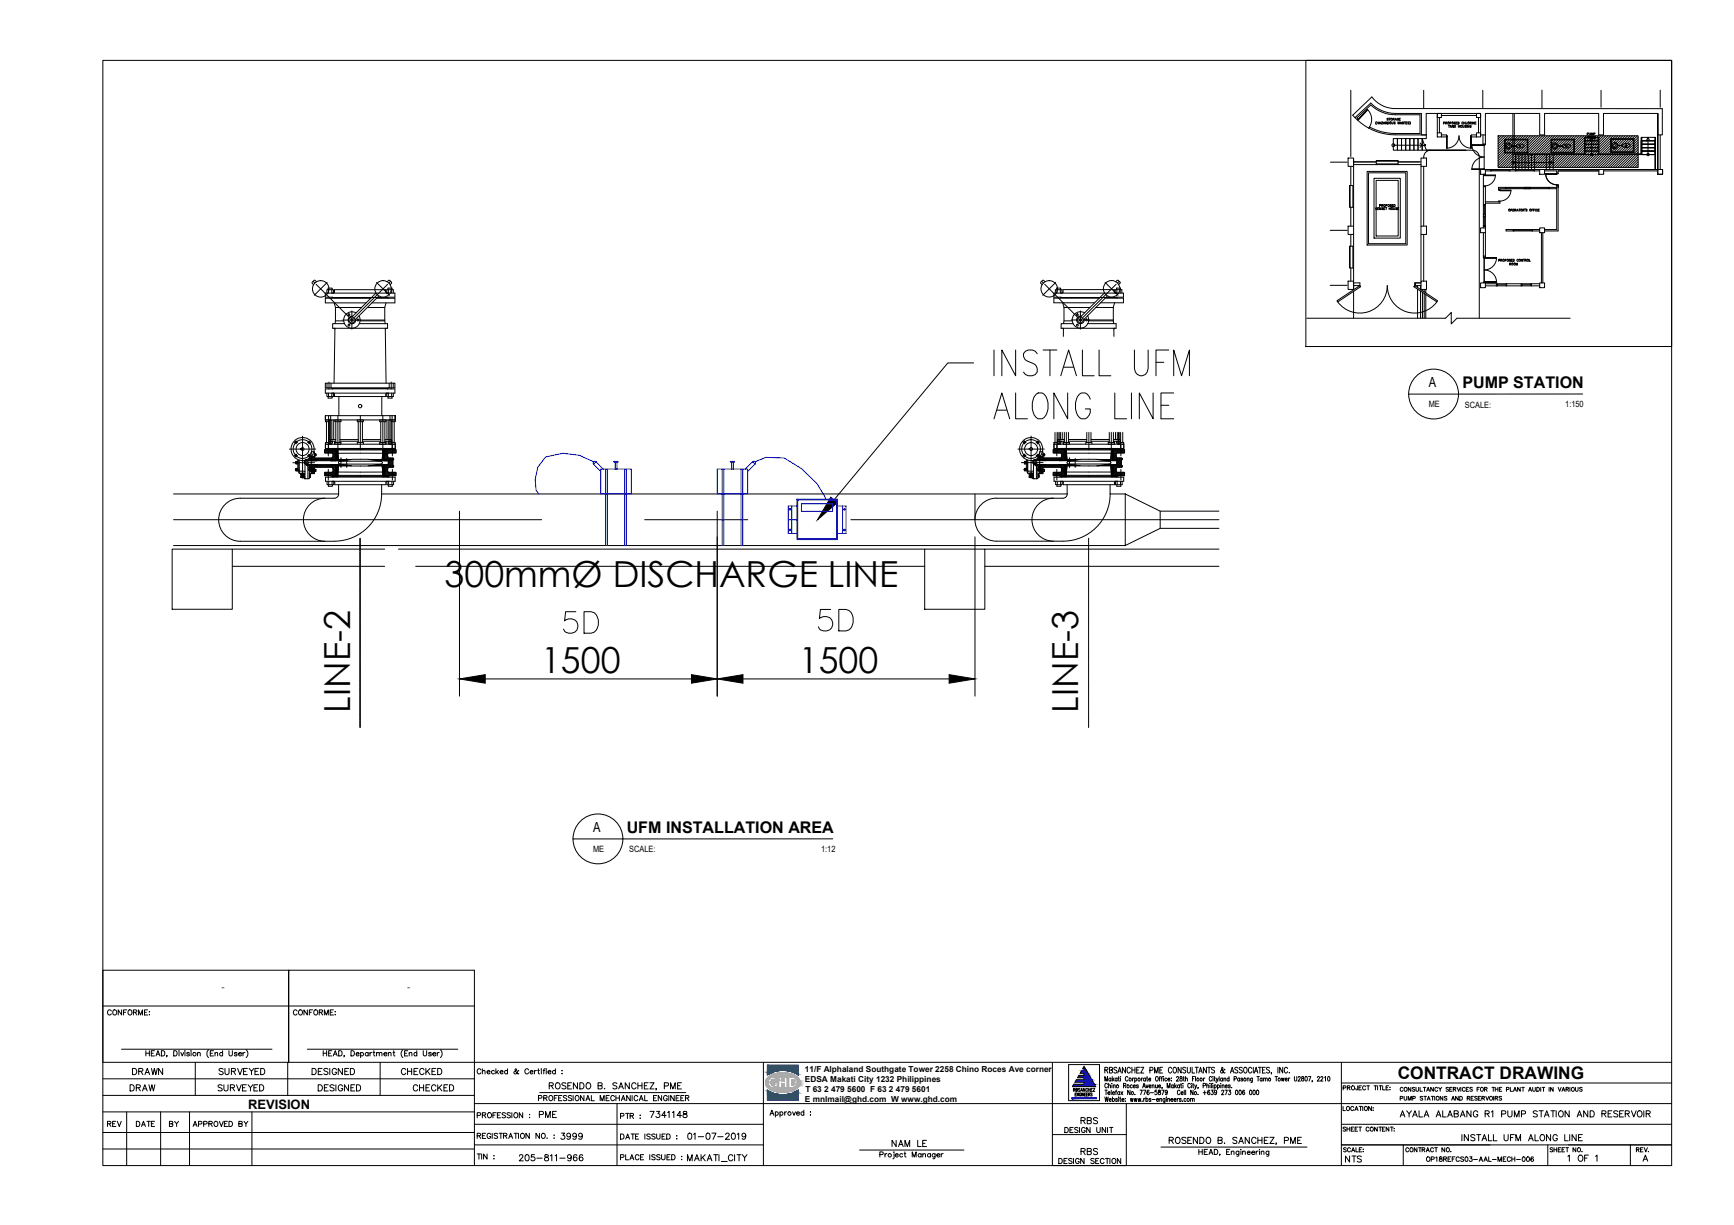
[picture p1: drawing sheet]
<svg xmlns="http://www.w3.org/2000/svg" width="841mm" height="594mm" viewBox="0 0 841 594" stroke-linecap="round" stroke-linejoin="round" font-family="sans-serif">
<defs><g id="words">
<g font-size="17.4">
<text x="216" y="285">300mmØ DISCHARGE LINE</text>
<text x="262" y="326">1500</text>
<text x="387" y="326">1500</text>
<text x="170" y="346" transform="rotate(-90 170 346)">LINE-2</text>
<text x="523" y="346" transform="rotate(-90 523 346)">LINE-3</text>
</g>
<g font-size="15.9">
<text x="272" y="308">5D</text>
<text x="396" y="307">5D</text>
</g>
<text font-size="8.4" x="678" y="523">CONTRACT DRAWING</text>
<g font-size="7.8">
<text x="709" y="188">PUMP STATION</text>
<text x="304" y="404">UFM INSTALLATION AREA</text>
</g>
<g font-size="7.1">
<text x="265" y="530">ROSENDO B. SANCHEZ, PME</text>
<text x="566" y="556">ROSENDO B. SANCHEZ, PME</text>
</g>
<g font-size="6.8">
<text x="693" y="188">A</text>
<text x="288" y="404">A</text>
</g>
<g font-size="6.6">
<text x="63" y="522">DRAWN</text>
<text x="105" y="522">SURVEYED</text>
<text x="150" y="522">DESIGNED</text>
<text x="193" y="522">CHECKED</text>
<text x="260" y="543">PME</text>
<text x="314" y="543">7341148</text>
<text x="678" y="543">AYALA ALABANG R1 PUMP STATION AND RESERVOIR</text>
<text x="271" y="554">3999</text>
<text x="332" y="554">01-07-2019</text>
<text x="431" y="557">NAM LE</text>
<text x="708" y="555">INSTALL UFM ALONG LINE</text>
<text x="523" y="561">RBS</text>
<text x="332" y="564">MAKATI_CITY</text>
<text x="759" y="564">1 OF 1</text>
</g>
<text font-size="6.3" x="120" y="538">REVISION</text>
<g font-size="6.2">
<text x="62" y="530">DRAW</text>
<text x="104" y="530">SURVEYED</text>
<text x="153" y="530">DESIGNED</text>
<text x="199" y="530">CHECKED</text>
<text x="260" y="535">PROFESSIONAL MECHANICAL ENGINEER</text>
<text x="523" y="546">RBS</text>
<text x="250" y="564">205-811-966</text>
<text x="651" y="565">NTS</text>
</g>
<g font-size="5.7">
<text x="51" y="494">CONFORME:</text>
<text x="141" y="494">CONFORME:</text>
<text x="230" y="543">PROFESSION :</text>
<text x="300" y="544">PTR :</text>
<text x="51" y="548">REV</text>
<text x="65" y="548">DATE</text>
<text x="81" y="548">BY</text>
<text x="92" y="548">APPROVED BY</text>
<text x="515" y="550">DESIGN UNIT</text>
<text x="230" y="553">REGISTRATION NO. :</text>
<text x="300" y="554">DATE ISSUED :</text>
<text x="300" y="564">PLACE ISSUED :</text>
<text x="512" y="566">DESIGN SECTION</text>
</g>
<g font-size="5.3">
<text x="650" y="550">SHEET CONTENT:</text>
<text x="651" y="560">SCALE:</text>
<text x="681" y="560">CONTRACT NO.</text>
<text x="751" y="560">SHEET NO.</text>
<text x="792" y="560">REV.</text>
<text x="691" y="564">OP18REFCS03-AAL-MECH-006</text>
</g>
<text font-size="4.9" x="678" y="535">PUMP STATIONS AND RESERVOIRS</text>
<g font-size="4.8">
<text x="107" y="480">-</text>
<text x="197" y="480">-</text>
</g>
<g font-size="4.2">
<text x="693" y="197">ME</text>
<text x="711" y="198">SCALE:</text>
<text x="759" y="197">1:150</text>
<text x="288" y="413">ME</text>
<text x="305" y="413">SCALE:</text>
<text x="398" y="413">1:12</text>
</g>
<g font-size="4">
<text x="731" y="130">ROOM</text>
<text x="390" y="520">11/F Alphaland Southgate Tower 2258 Chino Roces Ave corner</text>
<text x="390" y="525">EDSA Makati City 1232 Philippines</text>
<text x="391" y="529">T 63 2 479 5600 F 63 2 479 5601</text>
<text x="390" y="534">E mnlmail@ghd.com W www.ghd.com</text>
</g>
<text font-size="3.5" x="787" y="72">M</text>
</g></defs>
<!-- layer: M-X-BKGD -->
<g fill="none" stroke="#000" stroke-width=".49">
<path d="M633 29h178v139h-178zM655 44v32M657 57l8-7a17 17 0 0 0 12 5h12v10h3M657 57l-1-1 9-9a14 14 0 0 0 12 6h129v12h-2v-10h-26v10h-3v-10h-26v10h-2v-10h-27v15h-1v-5M657 57l1 1M658 58l6 4M659 58l-1-1 7-6a17 17 0 0 0 12 5h12v9h-14l-5-1-6-2M659 58h-1M663 53l-4 5zM663 53a7 7 0 0 1 1 9M668 59v1M668 60h1"/>
<path d="M669 59v1M669 60h1M670 59h1l-1 1h1M671 60h1M672 60l1-1h-1v1M672 60h1M673 59l1 1h-1zM673 57v1M674 57h.1M674 57v1M675 59v1l1-1M676 58v-1v1"/>
<path d="M676 58h.1M677 58v-1v1M677 59h-1l1 1h-1M677 58h.1M678 59v1l1-1M678 58v-1v1M679 58h.1M679 60h1M679 57v1M681 59h-1l1 1h-1M681 59h1M681 59v1"/>
<path d="M682 60h.1M683 59h-1v1h1M683 59v1M684 59v1M691 44v8M697 55h2v2h-2zM697 55v9M698 57v7M699 56h17M700 60l1-1h-1v1M701 60l1-1h-1v1M701 60h1"/>
<path d="M703 60l1-1h-1v1M706 59h-1l1 1h-1M706 60h1M707 59h-1v1h1M707 59h1v1h-1zM710 59l-1 1h1M710 60h1M710 59v1M711 59v1M711 59v1h1M713 60l1-1h-1v1M713 60h1"/>
<path d="M714 59v1M715 59v1l-1-1v1M715 60h1M716 59h-1v1h1M716 55h2v2h-2zM717 57v7M719 44v8M734 55v27M734 55v20h34l1-8M748 44v8M777 44v8M804 55v27z"/>
<path d="M805 44v8M645 79h8M654 77h3v4h-3zM656 79h12M656 80h33M657 77v3M664 62l4 2 7 1h17M664 62h.1M668 80v-2h10v2M668 78h10M668 79h10M669 60v-1l1 1"/>
<path d="M671 60v-1l1 1M676 67h2v6h-2zM678 67h2v6h-2zM678 79h11M679 60v-1l1 1M680 67h2v6h-2zM682 67h2v6h-2zM684 67h2v6h-2zM686 67h2v6h-2zM688 67h2v6h-2zM689 69l1 1h-14M689 77h3v4h-3z"/>
<path d="M690 67l1 3h1l-2 1h1l1 2h-2zM690 70l-1 1M692 65v-10h26v10h2M692 65v2h-2M694 73a3 3 0 0 0-3 4M697 64h2v2h-2zM699 65h3v1h-3M702 66v6zM702 72a6 6 0 0 0 6-6 6 6 0 0 0 6 6M702 61h1M703 61v1M703 62l1-1v1"/>
<path d="M703 61h1M705 61v1l-1-1v1M705 61v1M706 61v1M706 61h-1M707 61v1M707 61h1M708 61v1M709 61l1 1v-1M711 73h-19h22a3 3 0 0 1 3 3v78M711 61v1h-1M711 61v1"/>
<path d="M712 61v1v-1v1M713 66l1 6zM714 61h-1v1v-1M714 70l6 1zM714 70a6 6 0 0 0 6 6 6 6 0 0 0-6 6M716 64h2v2h-2zM716 65h-2v1h2M719 70h1M720 70v12M730 68h11v6h-11zM730 71l2-1v2zM731 72h1"/>
<path d="M733 71h2h-2M734 75h62M735 75v7M735 71a2.2 2.2 0 0 1 4 0 2.2 2.2 0 0 1-4 0zM737 75v7M737 71h.1M738 75v7M740 75v7M741 75v7M743 75v7M744 75v7M750 75v7"/>
<path d="M752 78l1 1h-19M752 75v7M752 68h12v6h-12zM753 68h10v6h-10zM753 71l2-1v2zM753 79l-1 1M753 75v7M754 72h.1M756 71h2h-2M758 71a2.2 2.2 0 0 1 4 0 2.2 2.2 0 0 1-4 0zM759 71h1M769 73h6v2h-6z"/>
<path d="M769 72h6v1h-6zM769 70h6v2h-6zM769 68h6v2h-6zM769 67h6v1h-6zM769 68h1M770 65v-1v1M770 67v-1v1M770 67h.1M771 64v1v-1M771 68l1-1 1 1M772 65v-1v1l1-1v1M772 67v8"/>
<path d="M773 67v-1v1l1-1v1M773 65h1l-1-1v1M775 67h1v8h20M781 67h12v7h-12zM782 68h10v6h-10zM782 71l2-2v3zM782 72h2M783 72h.1M785 71h2h-2M796 68v7M796 73h7v2h-7zM796 72h7v1h-7z"/>
<path d="M796 70h7v2h-7zM796 68h7v2h-7zM796 67v1h7v-1h-7v8M797 75h6v7M798 68l1-1 1 1M799 67v8M802 68h1M803 67v15M805 65v17M655 90v11M655 81v9M656 90v11"/>
<path d="M657 81v20M657 90h-2v11h2M663 83h20v36h-20zM664 84h18v34h-18zM666 86h13v29h-13zM667 87h11v27h-11zM669 100l1-1h-1v1M670 100l1-1h-1v1M670 100h1M672 100l1-1h-1v1M675 99h-1l1 1h-1M675 100h1"/>
<path d="M676 99h-1v1h1M676 99l1 1h-1zM689 81v29M691 81v29M714 82h6zM718 82h2v3h-2zM719 85h6h-5M719 90h1v21M719 91h1M719 99h1M719 100h1M720 100v4"/>
<path d="M720 85h-1v26M720 82h3M720 98h7M723 82h9v1h-9zM723 82v1h-3M723 82v1M723 83h9M725 85a5 5 0 0 1-5 5M727 92h.1M727 98h.1M727 98v1h-7M730 91h-3v1l6 1h-6v-1h3"/>
<path d="M730 91h9v1h-9zM730 91v1M730 91h9M732 82v1M732 82h3v1h-3zM733 92a5 5 0 0 1-6 6M735 82h9v1h-9zM735 82v1M735 83h9M739 91v1M739 91h3v1h-3zM739 91h3"/>
<path d="M742 91h9v1h-9zM742 91v1M742 91h9M744 82v1M747 82h2v3h-2zM747 82h-3v1h3M749 82h57v3h-2v-3M749 83h6v1M750 84l5 1zM750 84a5 5 0 0 0 5 6M751 91v1M755 90v21h-6"/>
<path d="M755 90h1M755 84h1M755 91h-4v1h4M756 91v-1v22h-7M775 83h-19v1l-6 1 5-1M775 82h3v3h-3zM778 83h26M804 82h2v3h-2zM645 112h8M654 110h3v4h-3zM655 119v11M655 101v9"/>
<path d="M655 114v5M656 119v11M657 119h-2v11h2M657 101v9M657 114v22M668 101h-1v1l1-1M668 101h1M669 101h-1v1h1M670 101v1l-1-1v1M671 101h-1h1l-1 1M671 101h.1M672 101h-1v1h1"/>
<path d="M672 101h1M672 101v1M674 101h.1M674 101v1M676 101v1l1-1M678 101h-1h1l-1 1M678 101h.1M678 101v1M689 110h3v4h-3zM689 114v22M691 114v22M718 111h2v2h-2z"/>
<path d="M719 110h1h-1M719 113v12h1v-12M719 104h1M719 105h1M719 110h1M720 105v5M730 111h4v1h-4zM733 102v-1v1M734 102h.1M734 111h9v1h-9zM734 111v1M734 112h9"/>
<path d="M734 101v1M735 102v-1v1M735 102h.1M736 102v-1v1M736 102h.1M737 101h.1M737 101v1M739 102v-1v1M739 102h.1M740 101v1M741 102h-1h1h-1M743 102h.1"/>
<path d="M743 111v1M744 101h-1v1M744 102h.1M744 101v1M745 101v1M746 102h-1h1M746 102h.1M747 101h-1v1h1M747 111h2v2h-2zM747 111h-4v1h4M748 113v24M152 136l1 1"/>
<path d="M153 138l17 16M154 137l-2-1-1 1 1 1M159 137l-7 6M183 137l6 6M188 137l1-1 1 1-1 1M188 138l-16 16M189 136v1M505 136l1 1M507 138l16 16M507 137l-1-1-1 1v1M512 137l-6 6M536 137l6 6"/>
<path d="M541 137l1-1 1 1v1M541 138l-16 16M543 136l-1 1M645 138h8M654 136h3v4h-3zM655 130v6M657 139h3v-2h-3v4M686 139l11 7-11-7zM687 139v-2h2h-3v2h3M688 139h.1M689 139v1M689 136h3v4h-3z"/>
<path d="M718 137h2v3h-2zM719 137h1M719 125h1M719 124h1M720 125h6zM720 137h6zM720 125v12M720 139h6v-1v1M720 138h6M726 125a6 6 0 0 1-6 6 6 6 0 0 1 6 6M726 138h4M727 126v1"/>
<path d="M728 126v1M728 126l1 1M730 138v1M731 138h-5v1h5M731 139h7v-1v1M731 138h7M731 138v1M738 138h4M738 126v1v-1v1M739 126h.1M739 126v1M740 126v1"/>
<path d="M742 126v1M742 138v1M743 138h-5v1h5M743 139h4M743 138h4M743 138v1M747 137h2v3h-2zM159 142v-2h3v2M159 140h2M159 140v2M161 140v2M161 144h27"/>
<path d="M161 144h-3v-2h34v2h-4M161 144v1M162 159v1M162 147l1 2M162 159v27M163 149l-1 8M163 149h12M163 156h4M166 155h21M167 157h-6v2h27v-2h-14M169 155l2-1 1 1-1 2-2-1M169 155v1"/>
<path d="M171 151v9M171 153a1.8 1.8 0 0 0-2 2 1.8 1.8 0 0 0 2 2 1.8 1.8 0 0 0 1-2M173 152a4 4 0 0 0-6 2 4 4 0 0 0 4 5 4 4 0 0 0 3-6M175 156h12M178 149h9M180 145h-22v2h20M182 142l-11 12M183 145h9v2h-12M184 144l-12 11M187 149v8M187 159v27M187 142v-2h-25v2"/>
<path d="M187 142h1M187 147v2M187 159v1M188 142v-2h3v2M188 144l1 1M188 140h2M188 140v2M190 140v2M512 142v-2h3v2M514 140v2M514 140h-1v2M515 144h26"/>
<path d="M515 144h-4v-2h34v2h-4M515 144l-1 1M515 142l1-2h24l1 2M515 159l1 1M515 147l1 2M516 159l-1 27M516 149v8M516 149h13M516 156h4M520 155h20M520 157h-5v2h26v-2h-13M522 155l2-1 2 1-2 2z"/>
<path d="M524 151v9M524 153a1.8 1.8 0 0 0-2 2 1.8 1.8 0 0 0 2 2 1.8 1.8 0 0 0 2-2M526 152a4 4 0 0 0-6 2 4 4 0 0 0 5 5 4 4 0 0 0 2-6M528 156h12M532 149h8M533 145h-22v2h20M536 142l-12 12M536 145h9v2h-11M537 144l-11 11M540 149v8M540 159l1 27M541 147l-1 2"/>
<path d="M541 159l-1 1M541 142v-2h3v2M541 144l1 1M542 140h1v2M542 140v2M634 154h67l3-2v5l3-3h55M648 146l12-7-11 7zM649 146a13 13 0 0 0 15 5 13 13 0 0 0 9-13 13 13 0 0 0 9 13 13 13 0 0 0 15-5M657 141v13M688 140v14M689 141v13M690 140v1"/>
<path d="M690 142v12M691 140v2M691 142v12M692 140v2M692 143v11M158 186h34v2h-34zM159 191v1h3v-1v1h25v-1M159 186v2M159 192v1h2v-1M159 191v1M160 185v4M161 186v2"/>
<path d="M161 188h.1M161 191v1M161 188h27M161 188l-3 1v2h34v-2l-4-1M164 192v10M185 192v10M188 192v1h2v-1M188 191v1M189 188h-1M189 186v2M190 185v4M190 191v1"/>
<path d="M191 186v2M191 191v1h-3v-1h-1M511 186h34v2h-34zM512 191v1h3v-1M512 186v2M513 191v2h1v-1M513 185v4M514 186v2M514 188h1M514 191v1M515 188h26M515 188l-4 1v2h34v-2l-4-1"/>
<path d="M515 191h1M516 191v1h24v-1M518 192v10M539 192v10M542 191v1M542 188h-1M542 186v2M543 185v4M543 191v2h-1v-1M544 186v2M544 191v1h-3v-1h-1M140 218h13"/>
<path d="M143 215h1M144 214v1M146 218h.1M147 212v20M149 215h2M150 214v1M158 218h-1M158 202v2v-2M158 202v2h34v-2M158 215h34v2h-34zM158 202h34M158 218l-1 1"/>
<path d="M158 204v11M159 218l-2 1M159 218l-2 2M159 220h.1M159 216v5M159 202v15M159 218l-1 2M160 215h-2h3M160 214h1v1h-1zM160 214h1M160 204v9M160 215h.1"/>
<path d="M160 218l-2 2M160 202v13M161 218l-2 2M161 204h-3h2M161 204v9M161 215h.1M161 220h.1M161 218l-1 2M161 220l1 1M161 218h2v5M161 218h1M162 218l-2 2"/>
<path d="M162 217v1M162 204v9M162 217l-3 3M162 218l1-1v6M162 214v1M162 215h3h-3zM162 204h3h-3zM162 217l2 1M163 218l-2 2M163 217v1M163 220v1M163 213h-3v1h3"/>
<path d="M163 204v11M163 219l-1 2M163 219l-2 1M163 219l1 1M163 218l1 1M163 217l1 1M164 217v6M164 218l-1 1M164 218l-3 2M164 218h22M164 219l-1 1M164 219h-1"/>
<path d="M164 202v21M164 220l-1 1M164 220h22M165 214h9M165 213h9M165 204v11M173 215h3M173 204h3h-3zM174 204v11M175 217h-14l-1 1h-3v2h4M175 217h13l1 1h3v2h-4v1l-1-1M175 202v15"/>
<path d="M176 214h9M176 213h9M176 204v11M184 204h3h-3zM184 215h3h-3zM185 204v11M186 220l1 1M186 219h.1M186 219l1 1M186 202l-1 21M186 218h.1M186 218v1"/>
<path d="M186 218v-1v6M186 217v6M186 217l3 3M186 220h.1M186 219v1M187 218l1 2M187 219l1 1M187 219l1 2M187 220l1 1M187 213h3v1h-3M187 204v11M187 217v1"/>
<path d="M187 220v1M187 218l2 2M187 217l-1 1M187 214v1M187 217v1h1M187 217l3 3M188 204v9M188 217l1 3M188 214h2v1h-2zM188 218h1h-3v5M188 214h2M189 218l1 2"/>
<path d="M189 204v9M189 204h3h-2M189 218l2 2M189 202v13M190 218l1 2M190 204v9M190 215h.1M190 215h2h-3M190 218l2 2M190 202v15M190 216v5M191 218l1 2"/>
<path d="M191 218l1 1M191 204v11M192 202v2v-2M192 218h.1M494 218h12M496 215h2M497 214v1M499 218h.1M500 211v21M503 215h1M503 214v1M511 218h.1"/>
<path d="M511 202v2v-2M511 215h34v2h-34zM511 202v2h34v-2M511 202h34M511 218v1M512 204v11M512 218l-1 1M512 218l-1 2M513 216v5M513 202v15M513 218l-2 2M513 215h-2h3"/>
<path d="M513 214h2v1h-2zM513 214h2M513 204v9M513 215h.1M513 218l-1 2M514 202v13M514 218l-2 2M514 204h-3h2M514 218h2v5M514 204v9M514 215h.1M514 218l-1 2"/>
<path d="M514 218h1M514 220h1M515 218l-2 2M515 217l1 1M515 217v1M515 204v9M515 217l-1 1M516 214v1M516 217v1M516 215h3h-3zM516 204h3h-3zM516 217l1 1"/>
<path d="M516 218l-2 2M516 220v1M516 213h-3v1h3M516 204v11M516 219l-1 1v1l1-1M516 220l-1 1M516 218l-1 2M516 219l-1 2M516 218l1 1h-1M516 220l1 1M516 220h1M516 219l1 1"/>
<path d="M516 217l-2 3M517 217v6M517 217v1M517 217v6h1M517 217l1 6M517 218l-1 1M517 218h-1M517 218h22M517 202v21M517 219l-1 1M517 220l-1 1M517 220h22"/>
<path d="M518 214h9M518 213h9M518 204v11M527 215h3M527 204h3h-3zM527 204v11M528 217h-13l-1 1h-3v2h3M528 217h13l1 1h3v2h-3l-2-2M528 202v15M529 214h9M529 213h9M529 204v11"/>
<path d="M538 204h3h-3zM538 215h3h-3zM538 204v11M539 220l1 1M539 202v21M539 219l1 1M539 217v6M539 218h1M539 218l1 1M539 217v1M540 217v6M540 217l2 3"/>
<path d="M540 218l-1 1h1M540 220h-1M540 220h.1M540 219l-1 1M540 219l1 1M540 219l1 2M540 220l1 1M540 213h3v1h-3M540 204v11M540 217v1M540 220v1M540 220l-1 1"/>
<path d="M540 217l-1 1M541 214v1M541 217v1M541 217l1 1M541 204v9M541 217l2 3M541 217l-1 1 2 2M542 220l-1 1-1-1M542 214h1v1h-1zM542 214h1M542 218l1 2M542 218h-1"/>
<path d="M542 204v9M542 204h3h-2M542 218h.1M543 218l1 2M543 202v13M543 218l2 2M543 204v9M543 215h.1M543 215h2h-3M544 202v19M544 220l-2-2h-2v5M544 218l1 2"/>
<path d="M544 218l1 1M545 204v11M545 218v1M545 202v2v-2M545 218h.1M84 240h80M142 224h11M143 221h1M143 228h2M144 220v2M144 224l-1 1h1v-1v1M144 227l-1 1h1v-1v1"/>
<path d="M144 224v1M144 227v1M144 223v5h1M145 223v6l3 1M145 228l3 1M145 223v7M146 230h1v1h-1M146 230h1M146 230v1M146 230h.1M146 231h.1M147 230v2"/>
<path d="M147 230h-1M147 231h-1v1M147 230h1h-2M147 231h1h-2M148 224h2M148 223h17M148 223v9M148 223h2M148 223h.1M148 225h.1M148 225h17M149 226l1-1 1 1"/>
<path d="M149 225v1M149 223h.1M149 221h2M149 226v6M150 224h.1M150 224l-2 1M150 225l-1 1M150 223h-1M150 228h3v1M150 220v2M150 228v4h-4M150 230l1 1"/>
<path d="M150 223v-1l1 1M150 226v2M150 227l1 1M150 228h.1M150 226l1 1M150 231h1M150 223h.1M150 232h1M150 225v1M150 226h1M150 222l1 1M150 223h1"/>
<path d="M150 226h.1M151 231h.1M151 222h.1M151 230v1M151 228h.1M151 225h.1M151 223l1-2h-1l-3 2a1.7 1.7 0 0 0 0 2 1.7 1.7 0 0 0 1 1l1 2h1M151 223h.1M151 224v4M151 226h.1M151 225v1M151 226h12"/>
<path d="M151 228h2M151 223h12M151 229h.1M151 223h1M151 221a6 6 0 0 0-2-8 6 6 0 0 0-8 4 6 6 0 0 0 7 6M151 225l1 1M151 228v1M151 221v2M151 221v1M151 225v3M151 221h.1M151 226h1"/>
<path d="M152 223h-1M152 225l-1 1M152 223h.1M152 225v1M152 228h.1M152 221l-1 1M152 228l-1 1M152 226h.1M152 223h1M152 226h1M152 226l-1 1M152 221l-1 2"/>
<path d="M152 228l-2 2M152 221h2M152 228h1v1M152 220h1v1M152 230h.1M152 229v1M152 229l-1 1M152 227v1M152 227l-1 1M152 220h1v1h-1M152 229h1M152 221h1"/>
<path d="M152 222l-1 1M153 223h.1M153 226h.1M153 222l-1 1M153 225v1M153 226l-2 1M153 225l-1 1M153 226l-1-1-1 2M153 223h1M153 225h1M154 225l-1 1M154 222l-1 1"/>
<path d="M154 223h.1M154 225v1M154 226l-1-1-2 3M154 225h.1M154 226l-1 1M154 226h.1M155 226l-1 1M155 222l-1 1M156 222l-1 1M156 226l-1 1M157 222l-1 1M157 226l-1 1"/>
<path d="M158 222l-1 1M158 226l-1 1M158 229l-1 1M159 222l-1 1M159 233v2h3v-2v1M159 226l-1 1M159 229l-2 1M159 228v5M159 229l-1 2M159 235v1h2v-1M159 233v2M160 226l-1 1"/>
<path d="M160 229l-2 2M160 222l-1 1M160 229l-1 2M160 225h.1M160 223h.1M160 225v1M160 223h1M160 226h.1M160 225l1 1M160 225l1 1h-1M161 229l-2 2M161 225v1"/>
<path d="M161 226v-1l-1 2M161 225h-1M161 227h-9v3h-1v-2M161 222h-9v-3h-1v5M161 225l1 1M161 227h1l-1 2M161 222l-1 1M161 226l-1 1M161 223h1M161 223h-1M161 229h-4v2h3h1h27h1h3v-2h-4M161 233v2"/>
<path d="M161 231h1M161 223h.1M161 231h.1M161 231h27M162 221l-1 1M162 226h.1M162 223h.1M162 225v1M162 231h.1M162 226l-1 1M162 225h-1l1 1M162 223h-1"/>
<path d="M162 225h1M162 225l1 1M162 223h1M162 234v1h25v-1M162 231h-1M163 226l-2 1M163 229h1M163 220l1 1M163 229l-2 2M163 220l-2 1M163 221l-3 2M163 221h.1"/>
<path d="M163 223h.1M163 225v1M163 231h.1M163 223h-1M163 225h.1M163 229v2h1h-1M163 225v3M163 228l-3 3M163 225h-1l1 1M163 228h.1M163 230h1l-2 1M163 227l1 1"/>
<path d="M163 226l1 1M163 225v6h-2M163 222l1 1M163 221l1 1M163 221l-2 2M163 227l-1 2M163 223h1M163 221h1M163 225l1 1M163 225v6h-1M164 225l-1 1M164 225v6"/>
<path d="M164 225v1M164 226v5v-5M164 231h22M164 230l-1-1-1 2M164 230l-1 1M164 229l-1-1v1M164 229h-1M164 226l-2 2M164 223h-1h-1M164 220h-1l-1 1M164 229l-2 2M164 229h22"/>
<path d="M164 228h-1l-3 3M164 228l-1 1M164 221h-1M164 221l-2 2M164 227h-1l-1 1M164 222l-2 1M164 227l-1 1M164 227h-1M164 222l-1 1M164 226l-1 1M164 223h-1M164 226h1"/>
<path d="M164 223h1M164 223h.1M164 226h.1M164 235v5M164 240v1l-2 1h-46a10 10 0 0 0-10 10 10 10 0 0 0 10 10h46a23 23 0 0 0 23-22M164 225l1 1M165 225a57 57 0 0 0 20 0M165 224a57 57 0 0 1 20 0M165 225h20M165 224h20M165 224v1M165 225v1"/>
<path d="M165 223h-1M165 225v1h1v-1M165 223h.1M165 222v5M166 224v-1h-1v1M166 226h2M166 223h2M166 223h.1M166 225l1 1M166 226v-1l1 1M166 223h1M167 223h-1"/>
<path d="M167 225l1 1M167 223h.1M168 223h-1M168 225v1M168 226h.1M168 223h.1M168 222v5M168 226h3M168 223h3M169 226h.1M169 223h.1M170 226h.1"/>
<path d="M170 223h.1M179 226h6M179 223h6M179 226h.1M179 223h.1M180 226h.1M180 223h.1M181 226h-1M181 223h.1M181 226h.1M182 223h-1M182 226h-1"/>
<path d="M182 223h.1M182 225v1M183 225h5v1M183 223h-1M183 225l-1 1M183 223h5M183 225v1M183 223h.1M184 225l-1 1M184 223h-1M184 225v1M184 223h.1"/>
<path d="M185 225l-1 1M185 223h-1M185 224v1M185 225v1M185 240h333M185 235v5M185 223h.1M185 226l1 5M185 226l1 1M185 223h1M185 222l1 1M185 227h1"/>
<path d="M185 227h1l2 1M185 222l3 1M185 227l1 1M185 221h1l3 2M186 221l2 2M186 228l4 3M186 228l1 1M186 221h.1M186 229l1-1v1M186 226l2 2M186 229h.1M186 223h1"/>
<path d="M186 229v1M186 230h.1M186 226v5M186 225v6M186 225l-1 1M186 225v6h3M186 228h.1M186 226l-1 1M186 227v1M186 230l1 1M186 226v-1v6M186 221l-1 1"/>
<path d="M186 222l-1 1M186 226h2M186 223h2M186 226l2 1M186 227l2 2M186 225l1 1M186 223h.1M186 225v1M187 228l2 3M187 226h.1M187 229l1 2h-1M187 229l1 2"/>
<path d="M187 230v1h-1M187 230v1M187 223h.1M187 231h.1M187 223h1M187 229h-1M187 220l-1 1M187 229l2 2M187 221l2 2M187 221h.1M187 223h-1M187 226l1 1"/>
<path d="M187 225l1 1zM187 225v1M187 231h1M187 223h1h-1M187 225l-1 1M187 225l1 1M188 223h.1M188 226l1 1M188 226h.1M188 225v1M188 225l-1 1M188 221l1 1"/>
<path d="M188 225h.1M188 223v3M188 226h2v1M188 229l2 2M188 233v3h2v-1M189 231h-1h4v2h-34v-2h3M189 223h-1M189 226l1 1M189 222h2M189 222l1 1 1-1v5h-2M189 227h-1v2M189 229l2 2"/>
<path d="M189 223l-1 1M189 222h1M190 222v1h-2M190 223l-2 1M190 222h.1M190 229l1 2M190 222v1M190 233v2M190 229l2 2M190 228v5M191 223h.1M191 225l-1 1"/>
<path d="M191 224l-2 2h1M191 224l-2 2M191 223l-3 3M191 223l-3 2M191 226h.1M191 222h.1M191 229l1 1M191 222v1M191 233v2h-3v-2l-1 1M191 226l-1 1M192 229v1M473 240v12"/>
<path d="M495 224h11M496 221h2M497 228h1M497 220v2M497 224v1h1v-1h-1v1M497 227v1h1v-1h-1v1M498 224v1M498 227v1M498 223v5M498 223v6l3 1M498 228l3 1M498 223v6"/>
<path d="M499 231h2l-2 1zM499 230h2l-2 1M499 230h2M500 230v2M500 230h-1h2M500 230h1M501 230v2M501 224h2M501 223h17M501 223v9M501 232h1M501 223h3"/>
<path d="M502 223h-1M502 225h.1M502 225h16M502 226l2-1v1M502 225v1M502 223h.1M503 221h1M503 225l-1 1M503 226v6M503 223h-1M503 224h.1M503 224l-2 1"/>
<path d="M503 228h4M503 225v1M503 223h.1M503 228h.1M503 220v2M503 226v6h-4M503 230h1v1M503 231h1M503 232h1M503 223v-1l1 1M503 227l1 1M503 226l1 1"/>
<path d="M504 228h.1M504 225l-1 1M504 222v1M504 226h.1M504 223h.1M504 222h.1M504 230v1M504 225h.1M504 229l1-1zM504 223l2-2h-2l-3 2a1.7 1.7 0 0 0 0 2 1.7 1.7 0 0 0 2 1v2h1M504 230h-1M504 226h12"/>
<path d="M504 228h3M504 223h12M504 224v4M504 226l1 2M504 225l1 1M504 226h1M504 223h1M504 225v1M504 221a6 6 0 0 0-2-8 6 6 0 0 0-7 4 6 6 0 0 0 6 6M504 225l2 1M505 221l-1 2M505 221l-1 1"/>
<path d="M505 221h.1M505 223h.1M505 223h-1M505 226h-1M505 226h.1M505 223h1M505 228l-1 1M505 226l-1 1M505 225v1M505 228h.1M505 225h1M506 223h.1"/>
<path d="M506 225v1M506 221h1M506 228l-2 2M506 226l-2 1M506 228v1M506 220h1l-1 1M506 229h.1M506 221h.1M506 220h1v1M506 229v1M506 229l-1 1M506 227l-1 1"/>
<path d="M506 222l-1 1M506 225l-1 1M506 226h1M506 223h1M506 223h-1M506 225l1 1M507 228v1M507 226l-3 2M507 222l-1 1M507 225l-1 1M507 223h.1M507 225v1"/>
<path d="M507 226h.1M507 226l-1 1M508 222l-1 1M508 226l-1 1M509 222l-1 1M509 226l-1 1M510 222l-1 1M510 226l-1 1M511 222l-1 1M511 226l-1 1M511 229h.1M512 226l-1 1"/>
<path d="M512 229l-1 1M512 222l-1 1M512 233v2h3v-2l1 1M513 228v5M513 229l-2 2M513 235v1h2v-1M513 222l-1 1M513 233v2M513 226l-1 1M514 229l-2 2M514 222l-1 1M514 226l-1 1"/>
<path d="M514 225h.1M514 223h.1M514 225v1M514 226h.1M514 223h1M514 227h-8v3h-2v-2M514 222h-8v-3h-2v5M514 226h1M514 227h1l-1 2M514 226h2M514 229h-3v2h3h1h26h1h3v-2h-3M514 233v2"/>
<path d="M514 229l-1 2M514 231h1M515 225h-1M515 223h.1M515 225v1M515 223h-1M515 226l-1 1M515 231h-1M515 226h1M515 231h26M515 231h-4v2h34v-2h-4M515 221l-1 1"/>
<path d="M515 223h1M515 231h.1M515 225l1 1M515 231h1M516 223h.1M516 226h.1M516 226l-2 1M516 223h-1M516 234v1h25v-1M516 231h-1M516 226l-1 1M516 229h1"/>
<path d="M516 228l1 1M516 221l-2 2M516 221h.1M516 230v1M516 229l-1 2M516 228l-2 3M516 225v1M516 231h1M516 230h1M516 229l1 1h-1M516 226l1 1M516 225l2 1-1-1v6"/>
<path d="M516 225v6h-2M516 222l2 1M516 221l1 1M516 225v6M516 228h.1M516 223h1M516 221h1M517 225v6M517 225l-1 1M517 230l-1 1M517 231h22M517 230h22"/>
<path d="M517 229l-1 1M517 229h-1M517 223h-1M517 229h22M517 228h-1l-3 3M517 228l-3 3M517 221h-1M517 228l-1-1-1 2M517 221l-2 2M517 227h-1l-1 1M517 222l-2 1M517 227l-1 1"/>
<path d="M517 227h-1M517 222l-1 1M518 226l-2 1M518 223h-2M518 223h.1M518 226h.1M518 235v5M518 240l-1 1-1 1h-33M518 225v1M518 225h20a57 57 0 0 1-20 0zM518 224a57 57 0 0 1 20 0zM518 224v1"/>
<path d="M518 226l-1 5v-5l-2 2M518 225v1h1v-1M519 222v5M519 224v-1h-1v1M519 223h2M519 226h2M519 223h.1M519 226h.1M519 225l1 1M520 226l-1-1 1 1M520 223h-1h2M520 223h-1"/>
<path d="M520 225l1 1M520 223h.1M521 225v1M521 225v1h1M521 223h.1M521 222v5M522 226h.1M522 223h-1M522 223h.1M522 223h2M522 226h2M523 226h.1"/>
<path d="M523 223h.1M524 226h.1M524 223h.1M532 226h7v5v-5l2 2M532 223h7M532 226h.1M533 223h.1M533 226h.1M534 223h.1M534 226h.1M535 226h-1M535 223h-1"/>
<path d="M535 223h.1M535 225v1M536 225l-1 1M536 225h6M536 223h-1M536 225v1M536 223h6M537 225l-1 1M537 223h-1M537 225v1M537 223h.1M538 223h-1"/>
<path d="M538 225l-1 1M538 223h.1M538 224h1l-1 1M538 240h8M538 225v1M538 235v5M538 240a23 23 0 0 1-22 22h-33M539 223h-1M539 226l1 1M539 223h1M539 225l-1 1M539 223h.1"/>
<path d="M539 222l1 1M539 227h1M539 227h1l1 1M539 222l2 1M539 227l1 1M539 228l1-1 1 2M539 221l2 2h1M539 228h1l3 3M539 228l1 1M539 229h1M539 221h1M539 229l1-1v1"/>
<path d="M539 229l1 1M539 230l1 1M539 225v6M539 225l1 1M540 225v6M540 225l-1 1M540 225v6h2M540 226l-1 1M540 229l-1 1h1M540 230h-1M540 231h-1M540 221l-1 1"/>
<path d="M540 222l-1 1M540 226h2M540 223h2M540 223h.1M540 225v1M540 226l1 1M540 228h.1M540 221l2 2M540 221h-1M540 223h-1M540 228l3 3M540 225l1 1"/>
<path d="M540 229l2 2M540 229l1 2M540 230l1 1h-1M540 230l1 1M540 223h1M540 231h.1M540 229h-1M540 221l3 2M540 221h.1M540 226l2 1M540 225h1v1M541 226h.1"/>
<path d="M541 231h.1M541 226l1 1M541 223h1M541 221l1 1h2M541 231h1M542 226l1 1M542 223v3M542 225l-2 1M542 223h.1M542 235v1h2v-1M542 226l-1-1 1 2M542 225h.1"/>
<path d="M542 226h1v1l-1-1M542 226h-1M542 229l1 2M542 231h-1M542 225l-1 1M542 225v1M542 233v2M542 222l1 1M542 229l2 2M542 223v1M542 226h1M543 222h.1"/>
<path d="M543 229l1 2M543 222v1h-1M543 229l2 2M543 222v1M543 233v2M544 229l1 2M544 228v5M544 222l-2 2M544 222v5h-2l-1 2h1M544 223h.1M544 226h.1M544 222h.1"/>
<path d="M544 226l-1 1M544 225l-1 1M544 224l-1 2M544 224l-2 2M544 223l-2 3M544 223l-2 2M544 229l1 1M544 222v1M544 233v2h-3v-2v1M545 229v1M545 229h.1M546 240l17 8v8l-17 9z"/>
<path d="M84 252h179M158 242a10 10 0 0 0-11 10 10 10 0 0 0 11 10M313 252h50M413 252h178M483 242a10 10 0 0 0-10 10 10 10 0 0 0 10 10M511 242a10 10 0 0 0-10 10 10 10 0 0 0 10 10M563 248h28M563 256h28M83 266h30v29h-30zM84 265h462M113 266h74M113 275h74"/>
<path d="M175 261v92M193 266h255M202 275h246M448 266h30v29h-30zM478 266h113M478 275h113M528 261v92"/>
<circle cx="674" cy="60" r=".5"/>
<circle cx="675" cy="58" r=".5"/>
<circle cx="703" cy="60" r=".5"/>
<circle cx="705" cy="60" r=".5"/>
<circle cx="712" cy="60" r=".5"/>
<circle cx="676" cy="70" r=".7"/>
<circle cx="709" cy="61" r=".5"/>
<circle cx="732" cy="71" r="1.5"/>
<circle cx="734" cy="79" r=".6"/>
<circle cx="754" cy="71" r="1.5"/>
<circle cx="771" cy="67" r=".5"/>
<circle cx="772" cy="75" r=".6"/>
<circle cx="772" cy="67" r=".5"/>
<circle cx="783" cy="71" r="1.5"/>
<circle cx="799" cy="75" r=".6"/>
<circle cx="671" cy="100" r=".5"/>
<circle cx="674" cy="100" r=".5"/>
<circle cx="675" cy="101" r=".5"/>
<circle cx="732" cy="102" r=".5"/>
<circle cx="738" cy="102" r=".5"/>
<circle cx="742" cy="102" r=".5"/>
<circle cx="729" cy="126" r=".5"/>
<circle cx="741" cy="126" r=".5"/>
<circle cx="156" cy="140" r="4"/>
<circle cx="169" cy="158" r=".4"/>
<circle cx="169" cy="153" r=".4"/>
<circle cx="171" cy="155" r=".6"/>
<circle cx="174" cy="155" r=".4"/>
<circle cx="186" cy="140" r="4"/>
<circle cx="509" cy="140" r="4"/>
<circle cx="523" cy="158" r=".4"/>
<circle cx="523" cy="153" r=".4"/>
<circle cx="524" cy="155" r=".6"/>
<circle cx="527" cy="155" r=".4"/>
<circle cx="539" cy="140" r="4"/>
<circle cx="175" cy="197" r=".8"/>
<circle cx="528" cy="197" r=".8"/>
<circle cx="144" cy="215" r=".5"/>
<circle cx="147" cy="218" r="5"/>
<circle cx="147" cy="218" r="3"/>
<circle cx="147" cy="218" r=".7"/>
<circle cx="150" cy="215" r=".5"/>
<circle cx="497" cy="215" r=".5"/>
<circle cx="500" cy="218" r="5"/>
<circle cx="500" cy="218" r="3"/>
<circle cx="500" cy="218" r=".7"/>
<circle cx="503" cy="215" r=".5"/>
<circle cx="144" cy="221" r=".5"/>
<circle cx="150" cy="221" r=".5"/>
<circle cx="497" cy="221" r=".5"/>
<circle cx="503" cy="221" r=".5"/>
</g>
<!-- layer: pipe_dimensio -->
<path d="M223 248v90M348 248v90M473 260v78M235 329h100M360 329h100" fill="none" stroke="#000" stroke-width=".49"/>
<path d="M223 329l12-2v4zM335 327l13 2-13 2zM348 329l12-2v4zM460 327l13 2-13 2z" fill="#000" stroke="#000" stroke-width=".49"/>
<!-- layer: M-HVAC-EQPM-TEXT -->
<path d="M467 164v45l116-45zM467 209l116-45v45z" fill="#fff" stroke="#fff" stroke-width=".49"/>
<g fill="none" stroke="#000" stroke-width=".49">
<path d="M472 176h-12l-55 66M482 170v12M493 170v12l-7-12v12M503 172a4 4 0 0 0-4-2 4 4 0 0 0-3 3l1 2 4 1a3 3 0 0 1 2 3 3 3 0 0 1-2 3h-4l-1-2M506 170h7M509 170v12M516 178h5M525 170v12h6M533 170v12h6M550 170v9a3 3 0 0 0 4 3 3 3 0 0 0 3-3v-9M561 176h3M567 170h-6v12"/>
<path d="M484 199h4M493 191v12h5M503 191h1a4 4 0 0 1 4 4 8 8 0 0 1-3 8 4 4 0 0 1-4-5 9 9 0 0 1 2-7zM514 182l4-12 4 12M518 191v12l-7-12v12M529 194a3 3 0 0 0-4-4 3 3 0 0 0-3 4 8 8 0 0 0 2 9 4 4 0 0 0 5-5h-3M541 191v12h5M549 191v12M559 191v12l-6-12v12M563 197h4M569 182v-12l4 12 4-12v12M569 191h-6v12h6"/>
<path d="M482 203l4-12 4 12"/>
</g>
<path d="M403 241l3 3-9 8z" fill="#000" stroke="#000" stroke-width=".49"/>
<!-- layer: M-HVAC-EQPM-NEW -->
<g fill="none" stroke="#00f" stroke-width=".49">
<path d="M288 224l-7-3-8-1-8 2-4 5-1 5v6l1 2M289 224l-1 1 3 4M289 224l4 3M289 224a.8 .8 0 0 0-1 0 .8 .8 0 0 0 0 1M291 227h15v13h-15zM294 227v38M295 227v38M298 224h2zM298 224v3M299 224h-1h1v3M303 227v38M304 227v38"/>
<path d="M348 227h15v13h-15zM350 227v38M351 227v38M354 224h2zM355 224v3M356 224h-1h1v3M359 227v38M360 227v38M365 224l-4 3M365 224l1 1-3 4M365 224a.8 .8 0 0 1 1 0 .8 .8 0 0 1 0 1M366 224l5-2h9a37 37 0 0 1 20 20"/>
<path d="M382 252h5M384 245v14M387 242h19v20h-19zM387 245h-5v14h5M387 242h19v19h-19zM389 244h15v4h-15zM406 245h4v14h-4zM409 245v14"/>
<circle cx="383" cy="247" r=".4"/>
<circle cx="383" cy="257" r=".4"/>
<circle cx="410" cy="247" r=".4"/>
<circle cx="410" cy="257" r=".4"/>
</g>
<g fill="none" stroke="#000" stroke-width=".49">
<path d="M727 66h68v15h-68zM727 66h.1M728 66l-1 1M729 66l-2 3M730 66l-3 4M732 66l-5 5M733 66l-6 6M734 66l-7 7M735 66l-8 8M736 66l-9 10M738 66l-11 11M739 66l-12 12"/>
<path d="M740 66l-13 13M741 66l-14 14M742 66l-15 15M743 66l-15 15M745 66l-16 15M746 66l-16 15M747 66l-15 15M748 66l-15 15M749 66l-15 15M751 66l-16 15M752 66l-16 15M753 66l-15 15"/>
<path d="M754 66l-15 15M755 66l-15 15M756 66l-15 15M758 66l-16 15M759 66l-16 15M760 66l-15 15M761 66l-15 15M762 66l-15 15M763 66l-15 15M765 66l-16 15M766 66l-16 15M767 66l-15 15"/>
<path d="M768 66l-15 15M769 66l-15 15M771 66l-16 15M772 66l-16 15M773 66l-15 15M774 66l-15 15M775 66l-15 15M776 66l-15 15M778 66l-16 15M779 66l-16 15M780 66l-15 15M781 66l-15 15"/>
<path d="M782 66l-15 15M784 66l-16 15M785 66l-16 15M786 66l-15 15M787 66l-15 15M788 66l-15 15M789 66l-15 15M791 66l-16 15M792 66l-16 15M793 66l-15 15M794 66l-15 15M795 67l-15 14"/>
<path d="M795 68l-14 13M795 69l-13 12M795 70l-11 11M795 71l-10 10M795 73l-9 8M795 74l-8 7M795 75l-7 6M795 76l-6 5M795 77l-4 4M795 78l-3 3M795 80l-2 1M795 81h-1"/>
</g>
<!-- layer: 71-12459_XREF-T-BLK_A1$0$BORDER -->
<path d="M50 29h761v536h-761zM50 515h761M230 515v50" fill="none" stroke="#000" stroke-width=".49"/>
<!-- layer: 71-12459_XREF-T-BLK_A1$0$TEXT -->
<g fill="none" stroke="#000" stroke-width=".49">
<path d="M233 519a.9 .9 0 0 0-1-1 .9 .9 0 0 0-1 1v1a.9 .9 0 0 0 1 1 .9 .9 0 0 0 1-1M234 520l1-1v2M234 518v3M236 520h2a1.1 1.1 0 0 0-2-1 1 1 0 0 0 0 2 1.1 1.1 0 0 0 2-1M240 520a.8 .8 0 0 0-1-1 1 1 0 0 0 0 2 .8 .8 0 0 0 1-1M241 518v3M241 520l1 1M242 519l-1 1M243 520h1a.8 .8 0 0 0-1-1 1 1 0 0 0 0 2 .8 .8 0 0 0 1-1M246 520a.8 .8 0 0 0-1-1 1 1 0 0 0 0 2 .8 .8 0 0 0 1-1M246 518v3M252 519l-1 1a.8 .8 0 0 1-1 1 .8 .8 0 0 1-1-1l2-1-1-1v2l1 1h1"/>
<path d="M256 519a.9 .9 0 0 0-1-1 .9 .9 0 0 0 0 1v1a.9 .9 0 0 0 0 1 .9 .9 0 0 0 1-1M257 520h2a1.1 1.1 0 0 0-2-1 1 1 0 0 0 0 2 1.1 1.1 0 0 0 2-1M259 519v2M260 519l-1 1M261 519h1M261 518v2l1 1M262 518h.1M263 519v2M263 519h1M264 518v1v2M265 518h.1M265 519v2"/>
<path d="M266 520h1a.8 .8 0 0 0-1-1 1 1 0 0 0 0 2 .8 .8 0 0 0 1-1M269 520a.8 .8 0 0 0-1-1 1 1 0 0 0 0 2 .8 .8 0 0 0 1-1M269 518v3M273 519h.1M262 530h71M273 521h.1M376 540a.8 .8 0 0 1 1-1 1 1 0 0 1 0 2 .8 .8 0 0 1-1-1M376 539v3M378 540a.8 .8 0 0 1 1-1 1 1 0 0 1 0 2 .8 .8 0 0 1-1-1M378 539v3M381 539v2M382 539l-1 1"/>
<path d="M384 539l1 2 1-2M386 540h2a1 1 0 0 0-2 0 .8 .8 0 0 0 0 1 1.1 1.1 0 0 0 2-1M390 540a.8 .8 0 0 0-1-1 1 1 0 0 0 0 2 .8 .8 0 0 0 1-1M390 538v3M393 539h.1M651 537v2h2M651 528h2v-1h-2v2M653 528l2-1h-2v2M654 528l1 1M657 537a.7 .7 0 0 0-1 0 .7 .7 0 0 0-1 0v1a.7 .7 0 0 0 1 1 .7 .7 0 0 0 1-1M657 539l1-2 1 2M657 538h1"/>
<path d="M659 527l-1 1M659 528h1M659 537h2M660 537v2M660 527h-1v2h1M661 537v2M662 527a.7 .7 0 0 0-1 0 .8 .8 0 0 0 0 1 .8 .8 0 0 0 1 0M663 527h1M664 527v2M665 537v2l-1-2v2M666 537h.1M666 538h.1"/>
<path d="M666 527h2M667 527v2M668 527v2M669 527h1M670 527v2M671 527v2h1M672 528h1M673 527h-1v2h1M674 527h.1M674 528h.1M680 528a.7 .7 0 0 0 0-1 .7 .7 0 0 0-1 1v1a.7 .7 0 0 0 1 0M684 527v2l-1-2v2"/>
<path d="M686 528h-1l1 1h-1M687 527v2h1v-2M689 527v2h1M690 527h2M691 527v2M692 529l1-2v2M692 529h1M695 527v2l-1-2v2M697 528a.7 .7 0 0 0-1-1 .7 .7 0 0 0 0 1v1a.7 .7 0 0 0 1 0M698 527l1 1v-1M699 528v1M703 528h-2l1 1h-1"/>
<path d="M703 528h1M704 527h-1v2M705 528h1l-1-1v2M705 528l1 1M707 527v2l1-2M709 527v2M711 528a.7 .7 0 0 0-1-1 .7 .7 0 0 0-1 1v1a.7 .7 0 0 0 1 0 .7 .7 0 0 0 1 0M711 528h1M712 527h-1v2M714 528h-1l1 1h-1M716 528h1M718 527h-2v2"/>
<path d="M720 528h1l-1-1v2M721 528v1M724 527h1M724 527v2M725 528h1M725 527v2M726 527v2M727 528h1M728 527h-1v2M731 528h1l-1-1v2M733 527v2h1M734 529l1-2 1 2"/>
<path d="M734 529h1M737 527v2l-1-2v2M738 527h1M739 527v2M741 529l1-2 1 2M742 529h1M743 527l1 2h1v-2M745 527l2 1-1 1h-1zM747 527v2M748 527h1M749 527v2M751 527v2"/>
<path d="M753 527v2l-1-2v2M756 527v2l1-2M758 529v-2l1 2M758 529h1M760 528h1l-1-1v2M760 528l1 1M761 527v2M764 527l1 2v-2M767 528h-1l1 1h-1M231 560h2M232 560v2M234 560v2"/>
<path d="M236 560v2l-1-2v2M373 541l1-3 1 3M374 540h1M393 541h.1M417 558h51M427 560h1v-1h-1v2M429 559v2M430 559l-1 1M434 559v2l-1 1M438 560a.8 .8 0 0 0-1 0 .8 .8 0 0 0 0 1 .8 .8 0 0 0 1 0M439 559v2M447 560a.8 .8 0 0 0-1 0 .8 .8 0 0 0 0 1 .8 .8 0 0 0 1 0"/>
<path d="M447 559v2M448 560h1v1M448 559v2M451 560a.8 .8 0 0 0-1 0 .8 .8 0 0 0 0 1 .8 .8 0 0 0 1 0M451 559v2M454 559l-1 3h-1M454 560a1 1 0 0 0-2 0 .8 .8 0 0 0 0 1 1 1 0 0 0 2 0M456 559v2M457 559l-1 1M563 556h71M581 557v3M583 557v3"/>
<path d="M586 557h-2v3h2M586 560l1-3 1 3M587 559h1M589 557h1a1.3 1.3 0 0 1 1 2 1.3 1.3 0 0 1-1 1h-1zM592 560h-1M596 557h-1v3h1M597 559l1-1 1 2M597 558v2M601 558v3h-1M601 559a.8 .8 0 0 0-1-1 1 1 0 0 0 0 2 .8 .8 0 0 0 1 0M602 558v2M603 559l1-1v2"/>
<path d="M603 558v2M605 559h1a.8 .8 0 0 0-1 0 .8 .8 0 0 0 0 1 .8 .8 0 0 0 1 0M607 559h2a1 1 0 0 0-2 0 .8 .8 0 0 0 0 1 1 1 0 0 0 2 0M609 558v2M610 558l-1 1M611 558v2M612 559l1-1v2M612 558v2M615 558v3h-1M615 559a.8 .8 0 0 0-1 0 .8 .8 0 0 0 0 1 .8 .8 0 0 0 1 0M240 560h.1M240 562h.1"/>
<path d="M434 560h2a.8 .8 0 0 0-1 0 .8 .8 0 0 0-1 1h2M442 561v-2l1 2 1-2v2M454 560h2a.8 .8 0 0 0-1 0 .8 .8 0 0 0 0 1h1"/>
<circle cx="383" cy="540" r=".8"/>
<circle cx="654" cy="537" r=".9"/>
<circle cx="656" cy="527" r=".9"/>
<circle cx="662" cy="537" r=".9"/>
<circle cx="682" cy="528" r=".9"/>
<circle cx="719" cy="528" r=".9"/>
<circle cx="763" cy="528" r=".9"/>
<circle cx="432" cy="560" r=".8"/>
</g>
<!-- layer: 71-12459_XREF-T-BLK_A1$0$T_MWSI-LOGO -->
<g fill="none" stroke="#000" stroke-width=".49">
<path d="M536 519h1v-1h-1v2M537 519v1M538 519h1v-1h-1v2h1v-1M542 518h-2l1 1a.8 .8 0 0 1 0 1 .8 .8 0 0 1-1 0M542 519h2M546 518v2l-2-2v2M548 518a.8 .8 0 0 0-1 0 .8 .8 0 0 0 0 1 .8 .8 0 0 0 0 1 .8 .8 0 0 0 1 0M549 518v2M549 519h1M550 518v2M551 519h1M553 518h-2v2h2"/>
<path d="M553 518h2l-2 2h2M558 519h1v-1h-1v2M563 519h.1M564 518h-1v2h1M568 518a.8 .8 0 0 0-1 0 .8 .8 0 0 0 0 1 .8 .8 0 0 0 0 1 .8 .8 0 0 0 1 0M569 518h1a1.3 1.3 0 0 1 1 1 1.3 1.3 0 0 1-2 1v-1zM573 518v2l-2-2v2M575 518h-1l1 1a.8 .8 0 0 1 0 1 .8 .8 0 0 1-1 0M576 518v2h1v-2M578 518v2h1M580 518h1M580 518v2"/>
<path d="M582 519h1M585 518v2l-1-2v2M586 518h1M586 518v2M589 518h-1l1 2h-1M594 519l-1 1a.7 .7 0 0 1-1 0 .7 .7 0 0 1 0-1l1-1v1l1 1M597 519h1M600 518h-1l1 1a.8 .8 0 0 1 0 1 .8 .8 0 0 1-1 0M603 518h-2l1 1a.8 .8 0 0 1 0 1 .8 .8 0 0 1-1 0M604 518a1.3 1.3 0 0 1 1 1 1.3 1.3 0 0 1-1 1l-1-1zM607 518a.8 .8 0 0 0-1 0 .8 .8 0 0 0 0 1 .8 .8 0 0 0 0 1 .8 .8 0 0 0 1 0M608 518v2"/>
<path d="M609 519h1M610 518h2M611 518v2M612 519h1M614 518h-2v2h2M616 518h-2l2 1a.8 .8 0 0 1-1 1 .8 .8 0 0 1-1 0M620 518v2M622 518v2l-1-2v2M625 518a1 1 0 0 0-2 0 .8 .8 0 0 0 0 1 .8 .8 0 0 0 0 1 1 1 0 0 0 2 0M536 524v-2l1 2v-2v2M536 532v2l1-2v2l1-2M536 529h1"/>
<path d="M536 529v2M537 526a.7 .7 0 0 0-1-1 .7 .7 0 0 0 0 1v1a.7 .7 0 0 0 0 1 .7 .7 0 0 0 1-1M537 530h1v-1a.7 .7 0 0 0-1 1 .7 .7 0 0 0 1 1M538 527l1-1v2M538 525v3M538 533h1a.6 .6 0 0 0-1 0 .7 .7 0 0 0 1 1M539 523a.6 .6 0 0 0-1 0 .7 .7 0 0 0 1 1M539 523v1M539 529v2M539 525h.1M539 526v2M539 522v2"/>
<path d="M540 530h1l-1-1a.6 .6 0 0 0 0 1 .7 .7 0 0 0 1 1M540 533a.6 .6 0 0 1 1 0 .7 .7 0 0 1-1 1M540 532v2M540 523v1M540 527l1-1v2M540 526v2M540 523l-1 1M541 529h1M542 529l-1 2M542 523h-1v1h1M542 523v1M542 533h-1l1 1h-1"/>
<path d="M542 520l1-2 1 2M542 523h1M543 522v2M542 532h.1M543 533v1M543 530v-1a.7 .7 0 0 0-1 1 .7 .7 0 0 0 1 1M543 529v2M543 533h1M543 532l1 2M543 522h.1M543 523v1M544 529l1 2"/>
<path d="M544 533h1a.6 .6 0 0 0-1 0 .7 .7 0 0 0 1 1M545 529l-1 2M545 526h1v-1h-1v3M545 526l1 2M546 533h.1M546 534h.1M547 523a.7 .7 0 0 0-1-1 .7 .7 0 0 0 0 1 .7 .7 0 0 0 0 1 .7 .7 0 0 0 1 0M548 529v2l-1-2v2M548 533l1 1v-1v1l1-1M549 526a.7 .7 0 0 0-1 1 .6 .6 0 0 0 1 0M549 523v1M550 527h1v-1a.7 .7 0 0 0-1 1 .6 .6 0 0 0 1 0"/>
<path d="M550 523h-1M550 533v1l1-1v1v-1M550 523a.6 .6 0 0 1 1 0 .6 .6 0 0 1 0 1h-1M550 531h.1M550 523v2M552 533v1l1-1v1v-1M552 526h-1l1 1h-1M553 529h1l-1 2M554 523v1M554 534h.1M554 523h.1M554 528l1-3 1 3"/>
<path d="M554 527h1M555 529h1l-1 2M555 533v1M555 533h.1M556 523a.6 .6 0 0 0-1 0 .6 .6 0 0 0 0 1h1M556 523v1M556 526v2l1-2M556 533a.6 .6 0 0 1 1 0 .7 .7 0 0 1-1 1M556 532v2M556 523h1M556 522l1 2M557 523h1l-1 1h1"/>
<path d="M557 527h1v-1a.7 .7 0 0 0-1 1 .6 .6 0 0 0 1 0M557 529a1 1 0 0 0-1 1 1 1 0 0 0 1 1v-1h-1M558 530h1M558 533h-1l1 1h-1M559 527l1-1v2M559 526v2M559 533h1M560 520v-2l1 2 1-2v2M560 526l1 1M561 533h1a.6 .6 0 0 0-1 0 .7 .7 0 0 0 1 1M561 529h-1v1a.7 .7 0 0 1 1 0 .7 .7 0 0 1 0 1 .7 .7 0 0 1-1-1M561 526v2"/>
<path d="M562 527h1v-1a.7 .7 0 0 0-1 1 .6 .6 0 0 0 1 0M562 529a.7 .7 0 0 1 1 1 .7 .7 0 0 1 0 1 .7 .7 0 0 1-1-1l1-1zM562 523h1M562 533h1v1M562 533v1M563 522l-1 2M563 523h1M563 529h2l-1 2M564 527v1M564 522l-1 2M564 522h.1M564 523v1"/>
<path d="M565 533v2h-1M565 533a.6 .6 0 0 0-1 0 .7 .7 0 0 0 1 1M566 532h.1M566 533v1M566 523a.6 .6 0 0 0-1 0 .7 .7 0 0 0 1 1M566 528v-3l1 3v-3v3M566 529v1h-1v-1h1a1.1 1.1 0 0 1 0 1 1.1 1.1 0 0 1-1 1M566 533h1v1M566 523h1a.6 .6 0 0 0 0 1M568 533h1a.6 .6 0 0 0-1 0 .7 .7 0 0 0 1 1M568 524h.1M568 523h.1"/>
<path d="M569 526a.7 .7 0 0 0-1 1 .6 .6 0 0 0 1 0M569 526v2M569 533h1a.6 .6 0 0 0-1 0 .7 .7 0 0 0 1 1M570 525v3M570 527l1 1M571 526l-1 1M571 523v-1a.6 .6 0 0 1 1 0 .7 .7 0 0 1-1 1v1h1M571 533v1M572 533h-1M572 526a.7 .7 0 0 0-1 1 .6 .6 0 0 0 1 0M572 526v2M572 529a.7 .7 0 0 0-1 0v1a.7 .7 0 0 0 1 1 .7 .7 0 0 0 0-1"/>
<path d="M572 522l1 1a.7 .7 0 0 1 1 0 .7 .7 0 0 1-1 1 .7 .7 0 0 1-1 0l1-1zM573 526h.1M573 525v3M573 530h1v-1a.7 .7 0 0 0-1 1 .7 .7 0 0 0 1 1M573 533h-1l1 1h-1M574 534h.1M574 525h.1M574 526v2M574 523h.1M574 522v2M574 529v2M575 523h1v1"/>
<path d="M575 522v2M575 529v2M575 533a.6 .6 0 0 0-1 0 .7 .7 0 0 0 1 1M577 526a.7 .7 0 0 0 0-1 .7 .7 0 0 0-1 1v1a.7 .7 0 0 0 1 1 .7 .7 0 0 0 0-1M577 533h1v1M577 533v1M578 525h.1M578 526v2M578 533h1v1M578 523h1M578 526h1M579 525v3"/>
<path d="M579 529v2l-1-2v2M579 522h-1v2M579 526l1 2v-2M580 522v2M580 528h-1M581 531h.1M581 527v1M581 520l1-2 1 2M584 527l1-1v-1h-1v3M584 530h1M584 523v1M584 529v2"/>
<path d="M584 523h.1M585 527l1-1v2M585 525v3M587 529a1 1 0 0 0-1 1 1 1 0 0 0 1 1v-1h-1M587 525h.1M587 526v2M587 529h1v1a.7 .7 0 0 1 0 1 .7 .7 0 0 1-1-1M588 525v3M588 523a.7 .7 0 0 0-1-1 .6 .6 0 0 0 0 1 .6 .6 0 0 0 0 1 .6 .6 0 0 0 1 0M588 525h.1M588 526v2M588 522h.1"/>
<path d="M588 523v1M589 523h.1M589 526a.7 .7 0 0 1 1 1 .6 .6 0 0 1-1 0M589 526v2M589 522l1 2M590 523v1l1-1M590 529l-1 1 1-1a1 1 0 0 1 0 1 1 1 0 0 1-1 1M590 524v1M591 526a.7 .7 0 0 1 1 1 .6 .6 0 0 1-1 0M591 526v2M591 522v2M592 525h.1"/>
<path d="M592 526v2M593 529h1l-2 2h2M593 527l1-1v2M593 526v2M593 523a.6 .6 0 0 0-1 0 .7 .7 0 0 0 1 1M593 523v1M594 523l1 1M594 523v1M594 529h1l-1 2M594 527h1v-1a.7 .7 0 0 0-1 1 .6 .6 0 0 0 1 0M596 529h1h-1l1 1a.7 .7 0 0 1 0 1 .7 .7 0 0 1-1-1M596 523a.6 .6 0 0 0-1 0 .7 .7 0 0 0 1 1"/>
<path d="M596 522v2M597 526h-1l1 1h-1M597 520l1-2v2M597 527h.1M599 523h1v-1h-1v2M601 523a.6 .6 0 0 0-1 0 .7 .7 0 0 0 1 1M601 523v1M603 523h-1l1 1h-1M604 529a1 1 0 0 0-1 1 1 1 0 0 0 0 1v-1M605 523h1v1M605 523v1M607 523v2"/>
<path d="M607 523a.7 .7 0 0 0-1 1 .6 .6 0 0 0 1 0M608 520l1-2 1 2M610 522h1M610 522v2M612 523h-1l1 1M612 523v1M613 523h1v1M613 523v1M614 523h1v1M617 520v1M618 522h2M619 522v2"/>
<path d="M622 523v1v-1l1 1v-1M623 523h1l-1 1h1M625 523v1M625 520h.1M626 523h-1M628 522v2h1v-2M630 523v-1a.6 .6 0 0 1 1 0 .7 .7 0 0 1-1 1v1h1M631 522l1 1a.6 .6 0 0 1 0 1 .6 .6 0 0 1-1 0 .7 .7 0 0 1 1-1v-1zM635 522h1l-1 2M636 524v1M639 523v-1a.6 .6 0 0 1 1 0 .6 .6 0 0 1 0 1l-1 1h1M641 523v-1a.6 .6 0 0 1 1 0 .7 .7 0 0 1-1 1v1h1"/>
<path d="M642 523l1-1v2"/>
<circle cx="542" cy="527" r=".7"/>
<circle cx="547" cy="527" r=".7"/>
<circle cx="548" cy="523" r=".7"/>
<circle cx="549" cy="530" r=".7"/>
<circle cx="552" cy="523" r=".7"/>
<circle cx="561" cy="523" r=".9"/>
<circle cx="576" cy="533" r=".7"/>
<circle cx="580" cy="530" r=".7"/>
<circle cx="581" cy="523" r=".7"/>
<circle cx="583" cy="523" r=".7"/>
<circle cx="600" cy="530" r="1"/>
<circle cx="601" cy="530" r="1"/>
<circle cx="604" cy="523" r=".7"/>
<circle cx="607" cy="530" r="1"/>
<circle cx="608" cy="530" r="1"/>
<circle cx="610" cy="530" r="1"/>
<circle cx="616" cy="523" r=".7"/>
<circle cx="620" cy="523" r=".7"/>
<circle cx="633" cy="523" r="1"/>
<circle cx="644" cy="523" r="1"/>
</g>
<!-- layer: 0 -->
<g fill="none" stroke="#000" stroke-width=".49">
<path d="M95 515v16M140 515v16M184 515v16M370 515v50M510 515v50h36v-30M651 515v50M50 523h180M50 531h180M50 539h180M61 539v26M78 539v26M92 539v26"/>
<path d="M122 539v26M230 535h581M299 535v30M651 525h160M50 549h180M50 557h180M230 545h140M230 555h140M510 550h36M651 555h160h-20v10M651 545h160M681 555v10"/>
<path d="M751 555v10"/>
</g>
<!-- layer: 71-12459_XREF-T-BLK_A1$0$T_BLK_LINE -->
<path d="M50 488h180M50 515v-44h90v44v-44h90v44M59 509h73M149 509h73" fill="none" stroke="#000" stroke-width=".49"/>
<!-- layer: 71-12459_XREF-T-BLK_A1$0$T_BLK_TXT -->
<g fill="none" stroke="#000" stroke-width=".49">
<path d="M71 510v2M71 511h1M72 510v2M73 511h1M75 510h-2v2h2M76 512l1-2 1 2M76 511h1M78 510a1.4 1.4 0 0 1 2 0 1.4 1.4 0 0 1-1 2h-1zM81 512v1M84 510h1a1.4 1.4 0 0 1 1 1 1.4 1.4 0 0 1-1 1h-1zM87 510h.1M87 510v2"/>
<path d="M88 510v2l1-2M90 510h.1M90 510v2M92 511h-1l1 1h-1M93 510h.1M93 510v2M96 511h1v1M96 510v2M101 509a2.6 2.6 0 0 0 0 4M102 511h1M104 510h-2v2h2M104 511h1l1 1"/>
<path d="M104 510v2M108 511a.8 .8 0 0 0-1 0 .8 .8 0 0 0 0 1 .8 .8 0 0 0 1 0M108 510v2M111 510v1l1 1h1v-2M115 511h-1l1 1h-1M116 511h1a.8 .8 0 0 0-1 0 .8 .8 0 0 0 0 1 .8 .8 0 0 0 1 0M118 510v2M119 510l-1 1M119 509a2.5 2.5 0 0 1 0 4M157 511h1M157 510v2M158 510v2"/>
<path d="M159 511h1M161 510h-2v2h2M162 512l1-2 1 2M162 511h1M164 510h1a1.4 1.4 0 0 1 1 1 1.4 1.4 0 0 1-1 1h-1zM167 512v1M170 510h1a1.4 1.4 0 0 1 1 1 1.4 1.4 0 0 1-1 1h-1zM173 511h1a.8 .8 0 0 0-1 0 .8 .8 0 0 0 0 1 .8 .8 0 0 0 1 0M175 511a.8 .8 0 0 1 1 0 .8 .8 0 0 1 0 1 .8 .8 0 0 1-1 0M175 510v3M179 511a1 1 0 0 0-2 0 .8 .8 0 0 0 0 1 1 1 0 0 0 2 0M179 510v2"/>
<path d="M180 510l-1 1M181 510h1M181 510v2h1M183 511h1v1M183 510v2M184 511h1v1M186 511h2a1 1 0 0 0-2 0 .8 .8 0 0 0 0 1 1 1 0 0 0 2 0M188 511h2v1M188 510v2M191 510h.1M191 510v2h1M195 509a2.5 2.5 0 0 0 0 4"/>
<path d="M196 511h1M198 510h-2v2h2M198 511h2v1M198 510v2M202 511a.8 .8 0 0 0-1 0 .8 .8 0 0 0 0 1 .8 .8 0 0 0 1 0M202 510v2M205 510v2h1h1v-2M209 511h-1l1 1h-1M210 511h1a.8 .8 0 0 0-1 0 .8 .8 0 0 0 0 1 .8 .8 0 0 0 1 0M212 510v2M213 510l-1 1M214 509a2.6 2.6 0 0 1 0 4"/>
<circle cx="94" cy="511" r=".8"/>
</g>
<!-- layer: 71-12459_XREF-T-BLK_A1$0$G-152CO -->
<g fill="#0065a4" stroke="#0065a4" stroke-width=".49">
<path d="M372 529h1h-1z"/>
<path d="M386 529h1z"/>
<path d="M381 531h6z"/>
<path d="M372 517l15 2v-2zM372 517l15 2h-15z"/>
<path d="M372 519h8zM372 519h7z"/>
<path d="M380 519h7zM380 519h7z"/>
<path d="M372 519h7zM372 519h6z"/>
<path d="M381 519h6zM381 519h6z"/>
<path d="M382 519h5zM382 519h5z"/>
<path d="M372 519h6zM372 519h5z"/>
<path d="M383 519l4 1zM383 519l4 1z"/>
<path d="M372 519h5zM372 519l4 1z"/>
<path d="M384 520h3zM384 520h3z"/>
<path d="M372 520h4zM372 520h3z"/>
<path d="M385 520h2zM385 520h2z"/>
<path d="M372 520h3zM372 520h2z"/>
<path d="M372 520l1 1 1-1zM372 520l1 1zM372 521h1z"/>
<path d="M386 520l1 1v-1zM386 520l1 1z"/>
<path d="M372 521h1zM372 521h1z"/>
<path d="M386 521h1zM386 521h1z"/>
<path d="M372 529h1zM372 529h1z"/>
<path d="M372 529l2 1zM372 529l2 1h-2z"/>
<path d="M386 529l1 1zM386 530v-1l1 1z"/>
<path d="M386 530h1zM385 530h2z"/>
<path d="M372 530h3zM372 530h3z"/>
<path d="M385 530h2zM384 530h3z"/>
<path d="M372 530h4zM372 530h4z"/>
<path d="M384 530l3 1zM383 531h4z"/>
<path d="M372 530l5 1zM372 530l5 1z"/>
<path d="M383 531h4zM382 531h5z"/>
<path d="M372 531h6zM372 531h6z"/>
<path d="M372 531h7zM372 531h7z"/>
<path d="M382 531h5zM381 531h6zM380 531h7z"/>
<path d="M372 531h8zM372 531h8z"/>
<path d="M372 531l15 3v-3zM372 531l15 3h-15z"/>
</g>
<path d="M372 517h15v4a14 14 0 0 0-15 0zM372 529a14 14 0 0 0 15 0v5h-15z" fill="none" stroke="#0065a4" stroke-width=".49"/>
<!-- layer: 71-12459_XREF-T-BLK_A1$0$G-252CO -->
<g fill="#aaa" stroke="#aaa" stroke-width=".49">
<path d="M379 520h2z"/>
<path d="M375 523v1z"/>
<path d="M374 524h1z"/>
<path d="M384 526h1z"/>
<path d="M375 527h1z"/>
<path d="M375 527h12z"/>
<path d="M378 530h3z"/>
<path d="M379 520h2zM378 520h3z"/>
<path d="M378 520h4zM378 520h4z"/>
<path d="M378 520h4zM377 520h5z"/>
<path d="M377 520l6 1zM377 521h6z"/>
<path d="M377 521h6zM376 521h7z"/>
<path d="M376 521h8zM376 521h8z"/>
<path d="M376 521h8zM375 521h9z"/>
<path d="M375 521h10zM375 521h10z"/>
<path d="M375 521h10zM374 521h11z"/>
<path d="M374 521l12 1zM374 522h12z"/>
<path d="M374 522h12zM373 522h13z"/>
<path d="M373 522h13zM373 522h13z"/>
<path d="M373 522h14zM373 522h14z"/>
<path d="M375 522h12zM375 522h12z"/>
<path d="M373 522h2zM373 522h2z"/>
<path d="M373 522h2zM373 522h2z"/>
<path d="M375 522h12zM375 522h12z"/>
<path d="M373 522h1zM373 522h2z"/>
<path d="M375 522h12zM375 522h12z"/>
<path d="M373 522h1zM373 522h1z"/>
<path d="M373 522h1zM373 522h1z"/>
<path d="M375 522h12zM375 522h12z"/>
<path d="M373 522h1zM373 522l1 1z"/>
<path d="M375 522l12 1zM375 522l12 1z"/>
<path d="M376 523h2zM376 523h2z"/>
<path d="M385 523h2zM385 523h2z"/>
<path d="M385 523h2zM385 523h2z"/>
<path d="M385 523h2zM385 523h2z"/>
<path d="M373 523h1zM373 523h1z"/>
<path d="M376 523h2zM376 523h2z"/>
<path d="M385 523h2zM385 523h2z"/>
<path d="M373 523h1zM373 523h1z"/>
<path d="M376 523h2zM376 523h2z"/>
<path d="M385 523h2zM385 523h2z"/>
<path d="M372 523h2zM372 523h2z"/>
<path d="M376 523h2zM376 523h2z"/>
<path d="M386 523h1zM386 523h1zM386 523h1zM386 523h1z"/>
<path d="M372 523h2zM372 523h2z"/>
<path d="M376 523h2zM376 523h2z"/>
<path d="M372 523h2zM372 523h1z"/>
<path d="M386 523h1zM386 523h1z"/>
<path d="M376 523h2zM376 523h2z"/>
<path d="M372 523h1zM372 523h1z"/>
<path d="M376 523h2zM376 523h2z"/>
<path d="M386 523h1zM386 523h1z"/>
<path d="M372 523h1zM372 523h1zM372 523h1zM372 523h1z"/>
<path d="M376 523h2zM376 523h2z"/>
<path d="M372 523h1zM372 523h1z"/>
<path d="M386 523h1zM386 523h1z"/>
<path d="M372 523h1zM372 523h1z"/>
<path d="M377 523h1zM377 523h1z"/>
<path d="M372 523h1zM372 523h1z"/>
<path d="M386 523h2zM386 523h2z"/>
<path d="M386 523h2zM386 523h2z"/>
<path d="M377 523h1zM377 523h1z"/>
<path d="M372 523h1zM372 523h1z"/>
<path d="M386 523l2 1zM386 523l2 1z"/>
<path d="M372 523h1zM372 523l1 1z"/>
<path d="M377 523l1 1zM377 523l1 1z"/>
<path d="M384 524h1zM384 524h1z"/>
<path d="M374 524h1zM374 524h1z"/>
<path d="M384 524h1zM384 524h1z"/>
<path d="M372 524h1zM372 524h1z"/>
<path d="M374 524h1zM374 524h1z"/>
<path d="M372 524h1zM372 524h1z"/>
<path d="M384 524h1zM384 524h1z"/>
<path d="M377 524h1zM377 524h1z"/>
<path d="M374 524h1zM374 524h1z"/>
<path d="M387 524h1zM387 524h1z"/>
<path d="M374 524h1zM374 524h1z"/>
<path d="M384 524h1zM384 524h1z"/>
<path d="M372 524h1zM372 524h1z"/>
<path d="M374 524h2zM374 524h2z"/>
<path d="M384 524h1zM384 524h1z"/>
<path d="M377 524h1zM377 524h1z"/>
<path d="M374 524h2zM374 524h2z"/>
<path d="M372 524h1zM372 524h1z"/>
<path d="M387 524h1zM387 524h1z"/>
<path d="M387 524h1zM387 524h1z"/>
<path d="M384 524h1zM384 524h1z"/>
<path d="M374 524h2zM374 524h2z"/>
<path d="M377 524h1zM377 524h1z"/>
<path d="M374 524h2zM374 524h2z"/>
<path d="M372 524h1zM372 524h1z"/>
<path d="M384 524h1zM384 524h1z"/>
<path d="M377 524h1zM377 524h1z"/>
<path d="M374 524h2zM374 524h2z"/>
<path d="M387 524h1zM387 524h1z"/>
<path d="M371 524h2zM371 524h2z"/>
<path d="M379 523l1 1v-1zM379 523l1 1h-1z"/>
<path d="M374 524h4zM374 524h4z"/>
<path d="M371 524h2zM371 524h2z"/>
<path d="M384 524h1zM384 524h1z"/>
<path d="M371 524h2zM371 524h2z"/>
<path d="M374 524h4zM374 524h4z"/>
<path d="M387 524h1zM387 524h1z"/>
<path d="M384 524l1 1zM384 524l1 1z"/>
<path d="M371 524l2 1zM371 524l2 1z"/>
<path d="M374 524l4 1zM374 524l4 1z"/>
<path d="M387 524l1 1zM387 524l1 1z"/>
<path d="M374 525h4zM374 525h4z"/>
<path d="M387 525h1zM387 525h1z"/>
<path d="M371 525h2zM371 525h2z"/>
<path d="M384 525h1zM384 525h1z"/>
<path d="M374 525h1zM374 525h1z"/>
<path d="M371 525h2zM371 525h2z"/>
<path d="M384 525h1zM384 525h1z"/>
<path d="M387 525h1zM387 525h1z"/>
<path d="M371 525h2zM371 525h2z"/>
<path d="M374 525h1zM374 525h1z"/>
<path d="M371 525h2zM371 525h2z"/>
<path d="M384 525h1zM384 525h1z"/>
<path d="M387 525h1zM387 525h1z"/>
<path d="M371 525h2zM371 525h2z"/>
<path d="M374 525h1zM374 525h1z"/>
<path d="M384 525h1zM384 525h1z"/>
<path d="M387 525h1zM387 525h1z"/>
<path d="M371 525h2zM371 525h2z"/>
<path d="M374 525h1zM374 525h1z"/>
<path d="M384 525h1zM384 525h1z"/>
<path d="M387 525h1zM387 525h1z"/>
<path d="M371 525l2 1zM371 525l2 1z"/>
<path d="M374 525l1 1zM374 525l1 1z"/>
<path d="M384 525h1zM384 525l1 1z"/>
<path d="M371 526h2zM371 526h2z"/>
<path d="M387 525h1zM387 525l1 1z"/>
<path d="M374 526h1zM374 526h1z"/>
<path d="M371 526h2zM371 526h2z"/>
<path d="M374 526h2zM374 526h2z"/>
<path d="M384 526h1zM384 526h1z"/>
<path d="M374 526h2zM374 526h2z"/>
<path d="M374 526h2zM374 526h2z"/>
<path d="M371 526h2zM371 526h2z"/>
<path d="M384 526h1zM384 526h1z"/>
<path d="M374 526h2zM374 526h2z"/>
<path d="M374 526h2zM374 526h2z"/>
<path d="M387 526h1zM387 526h1z"/>
<path d="M387 526h1zM387 526h1z"/>
<path d="M384 526h1zM384 526h1z"/>
<path d="M371 526h2zM371 526h2z"/>
<path d="M374 526h2zM374 526h2z"/>
<path d="M374 526h2zM374 526h2z"/>
<path d="M384 526h1zM384 526h1z"/>
<path d="M374 526h2zM374 526h2z"/>
<path d="M387 526h1zM387 526h1z"/>
<path d="M384 526h1zM384 526h1z"/>
<path d="M374 526h2zM374 526h1z"/>
<path d="M372 526h1zM372 526h1z"/>
<path d="M374 526h1zM374 526h1z"/>
<path d="M384 526h1zM384 526h1z"/>
<path d="M374 526h1zM374 526h1z"/>
<path d="M384 526h1zM384 526h1z"/>
<path d="M374 526h1zM374 526h1z"/>
<path d="M384 526h1zM384 526h1z"/>
<path d="M372 526h1zM372 526h1z"/>
<path d="M372 526h1zM372 526h1z"/>
<path d="M387 526h1zM387 526h1z"/>
<path d="M372 526h1zM372 526h1z"/>
<path d="M387 526h1zM387 526l1 1z"/>
<path d="M372 526l1 1zM372 526l1 1z"/>
<path d="M386 527h2zM386 527h2z"/>
<path d="M372 527h1zM372 527h1z"/>
<path d="M386 527h2zM386 527h1z"/>
<path d="M372 527h1zM372 527h1z"/>
<path d="M372 527h1zM372 527h1z"/>
<path d="M386 527h1zM386 527h1z"/>
<path d="M372 527h1zM372 527h1z"/>
<path d="M372 527h1zM372 527h1z"/>
<path d="M386 527h1zM386 527h1z"/>
<path d="M372 527h1zM372 527h1z"/>
<path d="M386 527h1zM386 527h1z"/>
<path d="M372 527h2zM372 527h2z"/>
<path d="M372 527h2zM372 527h2z"/>
<path d="M386 527h1zM385 527h2zM385 527h2zM385 527h2z"/>
<path d="M372 527h2zM372 527h2z"/>
<path d="M385 527h2zM385 527h2z"/>
<path d="M372 527h2zM372 527h2z"/>
<path d="M375 527h1zM375 527h1z"/>
<path d="M385 527h2zM385 527h2z"/>
<path d="M375 527h1zM375 527h1z"/>
<path d="M385 527h2zM385 527h2z"/>
<path d="M372 527h2zM372 527h2z"/>
<path d="M385 527h2zM384 527h3z"/>
<path d="M384 527h3zM384 527h3z"/>
<path d="M382 523l1 4v-4zM382 523l1 4h-1z"/>
<path d="M379 525l1 2v-2zM379 525l1 2h-1z"/>
<path d="M377 525l1 2v-2zM377 525l1 2h-1z"/>
<path d="M375 527h1zM375 527h1z"/>
<path d="M372 527h2zM372 527h2z"/>
<path d="M375 527h12zM375 527h12z"/>
<path d="M372 527h2zM372 527h2z"/>
<path d="M375 527h12zM375 527h12z"/>
<path d="M373 527h1zM373 527h1z"/>
<path d="M375 527h12zM375 527h12zM375 527h12z"/>
<path d="M373 527h2zM373 527h2z"/>
<path d="M373 527h14zM373 527l14 1z"/>
<path d="M373 528h14zM373 528h13z"/>
<path d="M373 528h13zM373 528h13z"/>
<path d="M373 528h13zM373 528h13z"/>
<path d="M374 528h12zM374 528l11 1z"/>
<path d="M374 529h11zM374 529h11z"/>
<path d="M375 529h10zM375 529h9z"/>
<path d="M375 529h9zM375 529h9z"/>
<path d="M376 529h8zM376 529h7z"/>
<path d="M376 529h7zM376 529h7z"/>
<path d="M377 529h6zM377 529l5 1z"/>
<path d="M377 530h5zM377 530h5z"/>
<path d="M378 530h4zM378 530h3z"/>
<path d="M378 530h3zM379 530h2z"/>
</g>
<path d="M373 522a11 11 0 0 1 15 2 5 5 0 0 1-5 5 10 10 0 0 1-12-3v-2zM373 523l1-1 2 1 1 1h-1a1 1 0 0 0-2 0 .9 .9 0 0 0 0 1 .8 .8 0 0 0 1 1 .8 .8 0 0 0 1 0h-1v-1h2v2h-1h-1h-2v-2zM378 523h1v1h1v-1h2v4h-2v-2h-1v2h-1zM383 523h2a2.5 2.5 0 0 1 2 2 2.5 2.5 0 0 1-3 2h-1zM384 524h1v1l-1 1z" fill="none" stroke="#aaa" stroke-width=".49"/>
<!-- layer: RBS-TITLE-BORDER -->
<g fill="#00f" stroke="#00f" stroke-width=".49">
<path d="M526 517v1h-1z"/>
<path d="M526 518l1 1-1-1zM526 518l1 1h-1z"/>
<path d="M525 519l3 1-1-1zM525 519l3 1h-4z"/>
<path d="M526 520l2 2v-2zM526 520l2 2h-2z"/>
<path d="M523 522l6 1-1-1zM523 522l6 1h-6z"/>
<path d="M526 523l4 1-1-1zM526 523l4 1h-4z"/>
<path d="M522 524l8 1v-1zM522 524l8 1h-9z"/>
<path d="M526 525l5 1-1-1zM526 525l5 1h-5z"/>
<path d="M521 526l10 1v-1zM521 526l10 1h-11z"/>
<path d="M520 532h12zM520 533l12-1z"/>
</g>
<g fill="none" stroke="#000" stroke-width=".49">
<path d="M518 516h15v18h-15zM526 517l5 10h-11l1-1h5v-1h-5l1-1h4v-1h-3v-1h3v-2h-2l1-1h1v-1h-1zM521 529v-1v1M521 529h.1M521 531h1M522 529l1-1h-1v1h1h-1M522 530h-1v2h1M523 530v2l-1-2v2M524 528h-1l1 1h-1M524 529l1-1v1M524 530v2v-1M524 529h1"/>
<path d="M525 530v2M526 530v2l-1-2v2M526 531h.1M526 528v1l-1-1v1M527 530h-1v2h1M527 531h.1M528 528h-1v1h1M528 530h-1v2h1M528 528v1M528 529h1M528 531h1v-1h-1v2M528 531l1 1"/>
<path d="M529 528v1M529 529h1M530 530h-1l1 1h-1M530 528h-1v1h1M530 528h1l-1 1h1"/>
</g>
<path d="M520 532l12 1z" fill="none" stroke="#00f" stroke-width=".49"/>
<!-- layer: TITLE -->
<path d="M529 529v1" fill="none" stroke="#000" stroke-width=".49"/>
<!-- layer: G-ANNO-TTLB -->
<g fill="none" stroke="#000" stroke-width=".49">
<path d="M683 191h24M278 407h24"/>
<circle cx="695" cy="191" r="12"/>
<circle cx="290" cy="407" r="12"/>
</g>
<!-- layer: M-TTLB -->
<path d="M768 191h-61M404 407h-102" fill="none" stroke="#000" stroke-width=".49"/>
<!-- layer: G-TX25 -->
<path d="M797 563l1-3 1 3M797 562h2" fill="none" stroke="#000" stroke-width=".49"/>
<use href="#words"/>
</svg>
